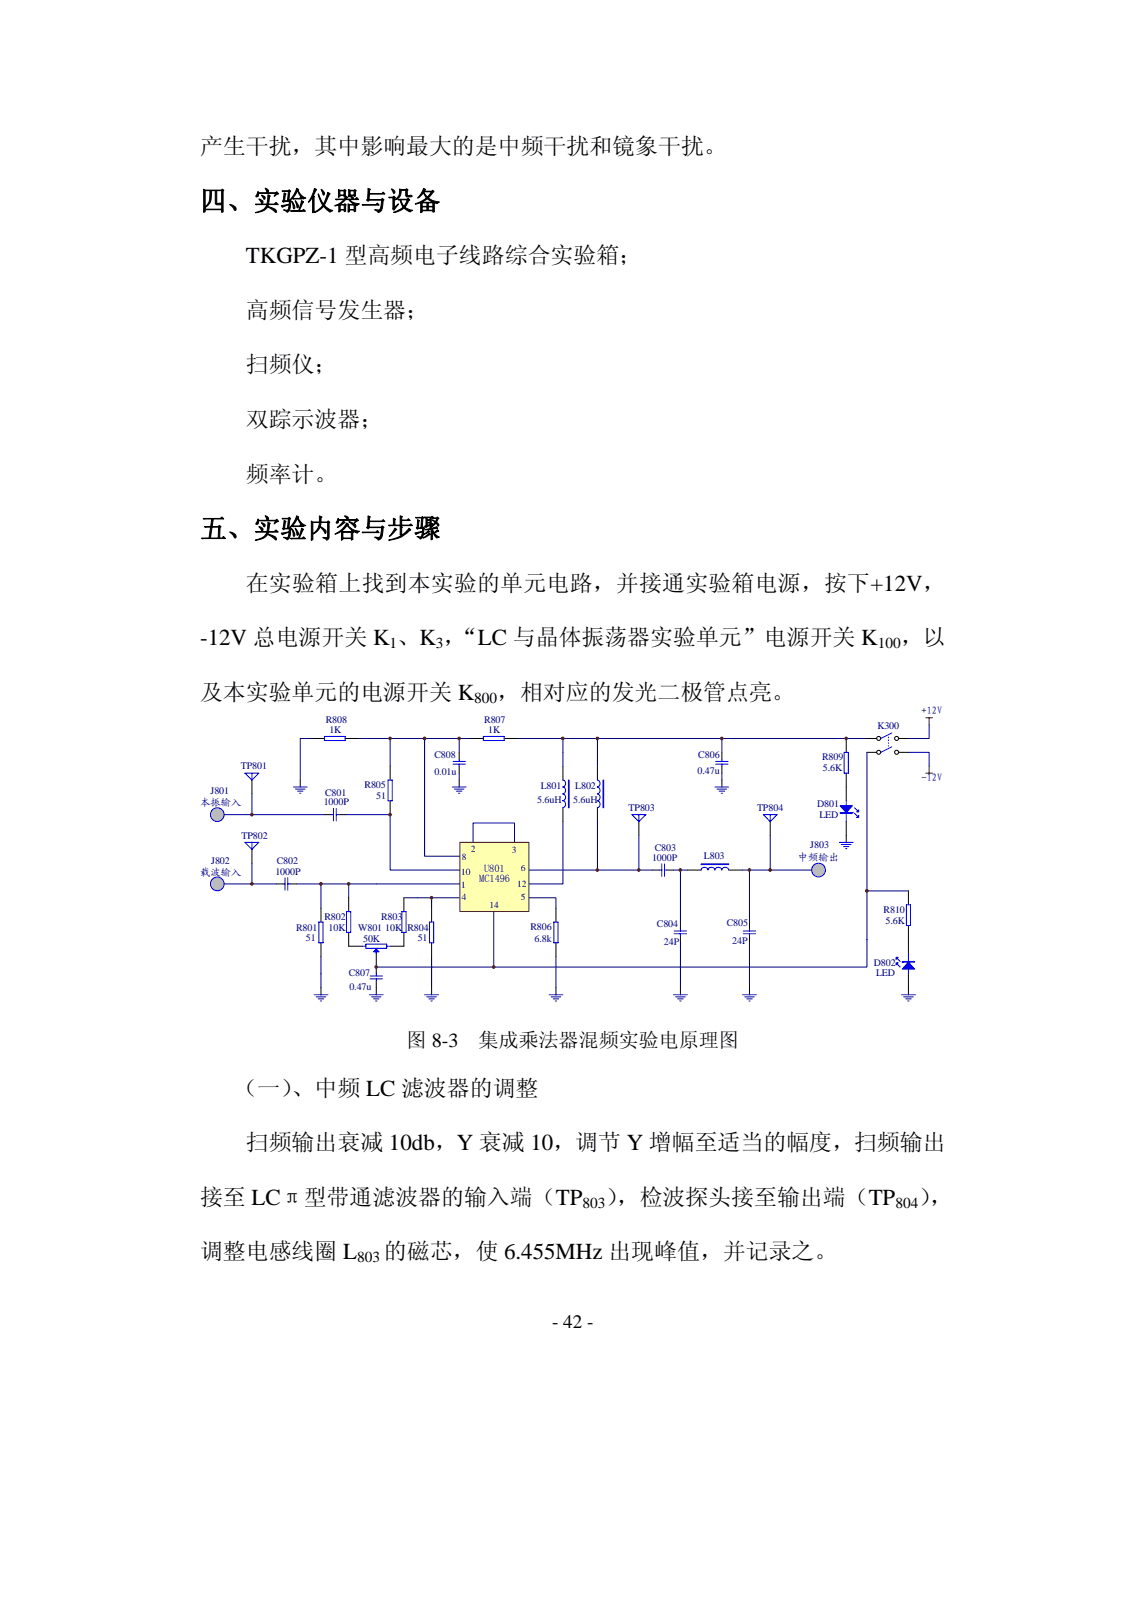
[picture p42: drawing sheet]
<svg xmlns="http://www.w3.org/2000/svg" width="210mm" height="297mm" viewBox="0 0 210 297" stroke-linecap="round" stroke-linejoin="round" font-family="sans-serif">
<defs><g id="words">
<g font-size="4.9">
<text x="37" y="38.8">四、实验仪器与设备</text>
<text x="37" y="99.4">五、实验内容与步骤</text>
</g>
<g font-size="4.2">
<text x="37" y="28.5">产生干扰，其中影响最大的是中频干扰和镜象干扰。</text>
<text x="45.4" y="48.6">TKGPZ-1 型高频电子线路综合实验箱；</text>
<text x="45.4" y="58.7">高频信号发生器；</text>
<text x="45.4" y="68.8">扫频仪；</text>
<text x="45.4" y="78.9">双踪示波器；</text>
<text x="45.4" y="89">频率计。</text>
<text x="45.4" y="109.2">在实验箱上找到本实验的单元电路，并接通实验箱电源，按下+12V，</text>
<text x="37" y="119.3">-12V 总电源开关 K 、K ，</text>
<text x="84.1" y="119.3">“LC 与晶体振荡器实验单元”电源开关 K</text>
<text x="166.5" y="119.3">，以</text>
<text x="37" y="129.4">及本实验单元的电源开关 K</text>
<text x="91.9" y="129.4">，相对应的发光二极管点亮。</text>
<text x="43.3" y="202.5">（一）</text>
<text x="53.9" y="202.5">、中频 LC 滤波器的调整</text>
<text x="45.4" y="212.6">扫频输出衰减 10db，Y 衰减 10，调节 Y 增幅至适当的幅度，扫频输出</text>
<text x="37" y="222.7">接至 LCπ型带通滤波器的输入端（TP</text>
<text x="111.9" y="222.7">）</text>
<text x="114" y="222.7">，检波探头接至输出端（TP</text>
<text x="169.8" y="222.7">）</text>
<text x="171.9" y="222.7">，</text>
<text x="37" y="232.8">调整电感线圈 L</text>
<text x="71" y="232.8">的磁芯，使 6.455MHz 出现峰值，并记录之。</text>
</g>
<g font-size="3.7">
<text x="75.2" y="193.5">图 8-3</text>
<text x="88.5" y="193.5">集成乘法器混频实验电原理图</text>
</g>
<text font-size="3.5" x="102" y="245.4">- 42 -</text>
<g font-size="2.8">
<text x="72" y="119.8">1</text>
<text x="80.6" y="119.8">3</text>
<text x="162.2" y="119.8">100</text>
<text x="87.7" y="129.9">800</text>
<text x="107.7" y="223.2">803</text>
<text x="165.5" y="223.2">804</text>
<text x="66" y="233.3">803</text>
</g>
<g font-size="1.9" fill="#000080">
<text x="170.3" y="132">+12V</text>
<text x="37" y="149">本振输入</text>
<text x="170.3" y="144.3">-12V</text>
<text x="37" y="161.8">载波输入</text>
<text x="89.5" y="161.2">U801</text>
<text x="147.5" y="159.2">中频输出</text>
<text x="88.6" y="163.1">MC1496</text>
</g>
<g font-size="1.8" fill="#000080">
<text x="60.2" y="133.6">R808</text>
<text x="60.9" y="135.6">1K</text>
<text x="89.5" y="133.6">R807</text>
<text x="90.3" y="135.6">1K</text>
<text x="162.2" y="134.7">K300</text>
<text x="44.5" y="142.1">TP801</text>
<text x="80.3" y="140.2">C808</text>
<text x="80.3" y="143.2">0.01u</text>
<text x="128.9" y="143.1">0.47u</text>
<text x="129.1" y="140">C806</text>
<text x="152" y="140.5">R809</text>
<text x="152.1" y="142.6">5.6K</text>
<text x="38.9" y="146.7">J801</text>
<text x="59.8" y="148.9">1000P</text>
<text x="60.1" y="147.1">C801</text>
<text x="67.4" y="145.7">R805</text>
<text x="69.6" y="147.7">51</text>
<text x="99.3" y="148.5">5.6uH</text>
<text x="99.9" y="145.8">L801</text>
<text x="106" y="148.4">5.6uH</text>
<text x="106.3" y="145.8">L802</text>
<text x="116.2" y="149.9">TP803</text>
<text x="139.9" y="149.9">TP804</text>
<text x="151.1" y="149.2">D801</text>
<text x="44.6" y="155.1">TP802</text>
<text x="151.4" y="151.2">LED</text>
<text x="39" y="159.7">J802</text>
<text x="50.9" y="161.8">1000P</text>
<text x="51.2" y="159.7">C802</text>
<text x="120.5" y="159.1">1000P</text>
<text x="121" y="157.3">C803</text>
<text x="130.1" y="158.9">L803</text>
<text x="149.8" y="156.8">J803</text>
<text x="54.7" y="172">R801</text>
<text x="56.5" y="173.9">51</text>
<text x="60" y="170.1">R802</text>
<text x="60.7" y="172.1">10K</text>
<text x="66.2" y="172.1">W801</text>
<text x="70.4" y="170.1">R803</text>
<text x="71.2" y="172">10K</text>
<text x="75.3" y="172">R804</text>
<text x="77.2" y="173.9">51</text>
<text x="98" y="171.9">R806</text>
<text x="121.4" y="171.3">C804</text>
<text x="134.3" y="171.1">C805</text>
<text x="163.3" y="168.7">R810</text>
<text x="163.7" y="170.8">5.6K</text>
<text x="67.1" y="174.1">50K</text>
<text x="98.8" y="174.1">6.8k</text>
<text x="122.7" y="174.6">24P</text>
<text x="135.3" y="174.5">24P</text>
<text x="161.5" y="178.6">D802</text>
<text x="64.5" y="180.5">C807</text>
<text x="64.6" y="182.9">0.47u</text>
<text x="161.9" y="180.5">LED</text>
</g>
<g font-size="1.7" fill="#000080">
<text x="85.3" y="161.7">10</text>
<text x="85.4" y="158.9">8</text>
<text x="87.1" y="157.5">2</text>
<text x="94.6" y="157.6">3</text>
<text x="96.2" y="161.1">6</text>
<text x="85.3" y="164.1">1</text>
<text x="85.4" y="166.4">4</text>
<text x="90.5" y="167.9">14</text>
<text x="95.6" y="163.9">12</text>
<text x="96.2" y="166.4">5</text>
</g>
</g></defs>
<g fill="none" stroke="#000" stroke-width=".18">
<path d="M86.8 136.5h2.5M93.2 136.5h2.5M133.4 139.1v1.3M133.4 141.6v1.3M142.4 151.9v2.5M156.4 145.5v2.5M156.4 151.9v2.5M51 163.4h1.3M53.6 163.4h1.3M59.3 167.9v2.5M59.3 174.3v2.5M64.5 165.9v2.6"/>
<path d="M64.5 172.3v2.6h2.5M69.6 176.2v3.8M74.7 165.9v2.6M74.7 172.3v2.6h-2.6M102.8 167.9v2.5M102.8 174.3v2.5M120.6 160.8h1.3M123.2 160.8h1.3M138.5 170.4v1.3M138.5 173v1.3M167.9 173.6v2.6M69.6 181.3v1.3"/>
<path d="M167.9 180v2.6"/>
</g>
<g fill="none" stroke="#00f" stroke-width=".18">
<path d="M89.3 136.1h3.9v.8h-3.9zM122.3 159.7v2.3M122.8 159.7v2.3M132.3 141.2h2.3M132.3 140.7h2.3M133.4 140.4v.3M133.4 141.2v.4M141.1 150.6h2.5l-1.2 1.3zM142.4 150.6v1.3M156.4 148v3.9M157.9 150.3l.6 .6M157.9 149.3l.6 .5"/>
<path d="M52.3 163.4h.4M52.7 162.2v2.3M53.2 163.4h.4M53.2 162.2v2.3M58.9 170.4h.8v3.9h-.8zM64.1 168.5h.7v3.8h-.7zM67 174.9h.6M67.6 174.5h3.9v.8h-3.9zM69.6 175.3v.9M71.5 174.9h.6M74.3 168.5h.8v3.8h-.8zM102.4 170.4h.7v3.9h-.7z"/>
<path d="M121.9 160.8h.4M122.8 160.8h.4M137.4 172.6h2.3M137.4 172.1h2.3M138.5 171.7v.4M138.5 172.6v.4M165.9 177.2l.5 .5M165.9 178.2l.5 .6M167.9 176.2v3.8M68.4 180.4h2.3M68.4 180.9h2.3M69.6 180v.4"/>
<path d="M69.6 180.9v.4"/>
</g>
<g fill="#00f" stroke="#00f" stroke-width=".18">
<path d="M167.9 177.8l1.2 1.3h-2.3z"/>
<path d="M165.6 177h.4l-.4 .3z"/>
<path d="M165.6 178h.4l-.4 .4z"/>
<path d="M155.3 148.9h2.3l-1.2 1.3z"/>
<path d="M158.7 150.7v.4h-.4z"/>
<path d="M158.3 150.1l.4-.4v.4z"/>
<path d="M69.6 175.4l.5 .5h-1.1z"/>
<path d="M166.8 177.7h2.3v.1h-2.3z" fill-rule="evenodd"/>
<path d="M155.3 150.2h2.3v.1h-2.3z" fill-rule="evenodd"/>
</g>
<g fill="#c0c0c0" stroke="#00f" stroke-width=".18">
<circle cx="40.2" cy="163.4" r="1.27"/>
<circle cx="151.3" cy="160.8" r="1.27"/>
</g>
<g fill="none" stroke="#000" stroke-width=".18">
<path d="M57.4 136.5h2.6M63.8 136.5h2.6M84.9 139.1v1.3M46.6 144.2v2.5M46.6 157v2.6M55.5 144.2v1.3M60 150.6h1.3M62.5 150.6h1.3M72.1 141.6v2.6M72.1 148v2.6M84.9 141.6v1.3M133.4 144.2v1.3"/>
<path d="M79.8 167.9v2.5M79.8 174.3v2.5M125.8 170.4v1.3M125.8 173v1.3M59.3 182.6v1.3M69.6 182.6v1.3M79.8 182.6v1.3M102.8 182.6v1.3M125.8 182.6v1.3M138.5 182.6v1.3"/>
</g>
<g fill="none" stroke="#00f" stroke-width=".18">
<path d="M60 136.1h3.8v.8h-3.8zM45.3 155.7h2.5l-1.2 1.3zM45.3 142.9h2.5l-1.2 1.3zM46.6 142.9v1.3M46.6 155.7v1.3M54.2 145.5h2.6M54.6 145.9h1.8M55 146.2h1M55.4 146.6h.2M61.3 150.6h.3M61.6 149.4v2.3M62.1 150.6h.4"/>
<path d="M62.1 149.4v2.3M71.7 144.2h.8v3.8h-.8zM83.7 141.2h2.3M83.7 140.7h2.3M84.9 140.4v.3M84.9 141.2v.4M132.1 145.5h2.6M132.5 145.9h1.8M132.9 146.2h1M133.3 146.6h.3M79.4 170.4h.8v3.9h-.8zM124.6 172.1h2.3"/>
<path d="M124.6 172.6h2.3M125.8 171.7v.4M125.8 172.6v.4M58.1 183.9h2.5M58.4 184.3h1.8M58.8 184.6h1M59.2 185h.3M68.3 183.9h2.5M68.7 184.3h1.7M69 184.6h1.1M69.4 185h.3M78.5 183.9h2.5"/>
<path d="M78.9 184.3h1.8M79.3 184.6h1M79.7 185h.2M101.5 183.9h2.6M101.9 184.3h1.8M102.3 184.6h1M102.6 185h.3M124.5 183.9h2.5M124.9 184.3h1.8M125.2 184.6h1.1M125.6 185h.3M137.3 183.9h2.5"/>
<path d="M137.6 184.3h1.8M138 184.6h1M138.4 185h.3"/>
</g>
<path d="M160.3 136.5h-56.2v2.6M69.6 163.4h15.5M77.2 165.9h7.7" fill="none" stroke="#000080" stroke-width=".18"/>
<circle cx="40.2" cy="150.6" r="1.27" fill="#c0c0c0" stroke="#00f" stroke-width=".18"/>
<g fill="none" stroke="#000" stroke-width=".18">
<path d="M156.4 136.5v2.6M160.3 136.5h1.8M160.3 139.1h1.8M166.1 136.5h1.8M166.1 139.1h1.8M84.9 144.2v1.3M104.1 141.6v2.6M104.1 149.3v2.6M110.4 141.6v2.6M110.4 149.3v2.6M118.1 151.9v2.5M156.4 142.9v2.6"/>
<path d="M156.4 154.4v1.3M127 160.8h2.6M134.7 160.8h2.6M167.9 164.7v2.5M167.9 171.1v2.5M167.9 182.6v1.3"/>
<circle cx="162.4" cy="136.5" r=".38"/>
<circle cx="162.4" cy="139.1" r=".38"/>
<circle cx="165.7" cy="136.5" r=".38"/>
<circle cx="165.7" cy="139.1" r=".38"/>
</g>
<g fill="none" stroke="#00f" stroke-width=".18">
<path d="M156 139.1h.8v3.8h-.8zM164.2 136.2v.2M164.2 136.8v.1M164.2 137.3v.1M164.2 137.8v.1M164.8 135.5l-2 1M164.8 138l-2 1.1M83.6 145.5h2.6M84 145.9h1.8M84.4 146.2h1M84.8 146.6h.2M104 144.2a.65 .65 0 0 1 .5 .6 .65 .65 0 0 1-.5 .7 .65 .65 0 0 1 .5 .6 .65 .65 0 0 1-.5 .6"/>
<path d="M104 146.7a.64 .64 0 0 1 .5 .7 .64 .64 0 0 1-.5 .6 .66 .66 0 0 1 .5 .6 .66 .66 0 0 1-.5 .7M110.4 144.2a.65 .65 0 0 1 .5 .6 .65 .65 0 0 1-.5 .7 .65 .65 0 0 1 .5 .6 .65 .65 0 0 1-.5 .6M110.4 146.7a.64 .64 0 0 1 .5 .7 .64 .64 0 0 1-.5 .6 .66 .66 0 0 1 .5 .6 .66 .66 0 0 1-.5 .7M116.8 150.6h2.6l-1.3 1.3zM118.1 150.6v1.3M155.2 155.7h2.5M155.5 156.1h1.8M155.9 156.5h1M156.3 156.9h.2M129.6 160.8a.64 .64 0 0 1 .6-.5 .64 .64 0 0 1 .7 .5 .66 .66 0 0 1 .6-.5 .66 .66 0 0 1 .6 .5M132.1 160.8a.66 .66 0 0 1 .7-.5 .66 .66 0 0 1 .6 .5M133.4 160.8a.64 .64 0 0 1 .7-.5 .64 .64 0 0 1 .6 .5"/>
<path d="M167.5 167.2h.8v3.9h-.8zM166.6 183.9h2.6M167 184.3h1.8M167.4 184.6h1M167.8 185h.2"/>
</g>
<g fill="#00f" stroke="#00f" stroke-width=".18">
<path d="M105.1 144.2h.1v5.1h-.1z" fill-rule="evenodd"/>
<path d="M111.5 144.2h.1v5.1h-.1z" fill-rule="evenodd"/>
<path d="M129.6 159.7h5.1v.1h-5.1z" fill-rule="evenodd"/>
</g>
<g fill="none" stroke="#000080" stroke-width=".18">
<path d="M57.4 136.5h-1.9v7.7M66.4 136.5h12.1M72.1 136.5v5.1M84.9 136.5v2.6M86.8 136.5h-8.3v21.8h6.5M95.7 136.5h8.4M104.1 139.1v2.5M110.4 136.5v5.1M133.4 136.5v2.6M160.3 139.1v39.7h-69M167.9 139.1h3.8v2.5M171.7 133.9v2.6h-3.8"/>
<path d="M41.4 150.6h18.6M46.6 146.7v3.9M46.6 159.6v3.8M63.8 150.6h8.3v10.2h12.9M84.9 142.9v1.3M87.4 155.7v-3.6h7.7v3.6M104.1 151.9v11.5h-6.4M110.4 151.9v8.9M118.1 154.4v6.4M133.4 142.9v1.3M142.4 154.4v6.4M41.4 163.4h9.6"/>
<path d="M54.9 163.4h14.7M59.3 163.4v4.5M59.3 176.8v5.8M64.5 163.4v2.5M74.7 165.9h2.5M79.8 165.9v2M79.8 176.8v5.8M91.3 168.5v10.3h-21.7M97.7 165.9h5.1v2M97.8 160.8h22.8M102.8 176.8v5.8M124.5 160.8h2.5"/>
<path d="M125.8 160.8v9.6M125.8 174.3v8.3M137.3 160.8h12.7M138.5 160.8v9.6M138.5 174.3v8.3M160.3 164.7h7.6"/>
</g>
<path d="M171.1 132.7h1.3M171.7 132.7v1.2M171.1 142.9h1.3M171.7 141.6v1.3" fill="none" stroke="#800000" stroke-width=".18"/>
<g fill="#800000" stroke="#800000" stroke-width=".18">
<path d="M103.9 136.3h.3v.4h-.3z" fill-rule="evenodd"/>
<path d="M125.6 160.6h.3v.4h-.3z" fill-rule="evenodd"/>
<path d="M46.4 150.4h.3v.4h-.3z" fill-rule="evenodd"/>
<path d="M160.1 164.5h.3v.3h-.3z" fill-rule="evenodd"/>
<circle cx="156.4" cy="136.5" r=".24"/>
<circle cx="46.6" cy="163.4" r=".24"/>
<circle cx="59.3" cy="163.4" r=".24"/>
<circle cx="64.4" cy="163.4" r=".24"/>
<circle cx="110.4" cy="136.5" r=".24"/>
<circle cx="95.5" cy="160.7" r=".24"/>
<circle cx="142.4" cy="160.8" r=".24"/>
<circle cx="138.5" cy="160.8" r=".24"/>
<circle cx="133.4" cy="136.5" r=".24"/>
<circle cx="72.1" cy="136.5" r=".24"/>
</g>
<path d="M85 155.7h12.8v12.8h-12.8z" fill="#ffffb0"/>
<path d="M85 155.7h12.8v12.8h-12.8z" fill="none" stroke="#800000" stroke-width=".18"/>
<g fill="#800000" stroke="#800000" stroke-width=".18">
<path d="M78.3 136.3h.4v.4h-.4z" fill-rule="evenodd"/>
<path d="M71.9 150.4h.4v.4h-.4z" fill-rule="evenodd"/>
<circle cx="118.1" cy="160.8" r=".24"/>
<circle cx="110.4" cy="160.8" r=".24"/>
<circle cx="84.9" cy="136.5" r=".24"/>
<circle cx="79.8" cy="165.9" r=".24"/>
<circle cx="69.5" cy="178.7" r=".24"/>
<circle cx="91.3" cy="178.7" r=".24"/>
</g>
<use href="#words"/>
</svg>
